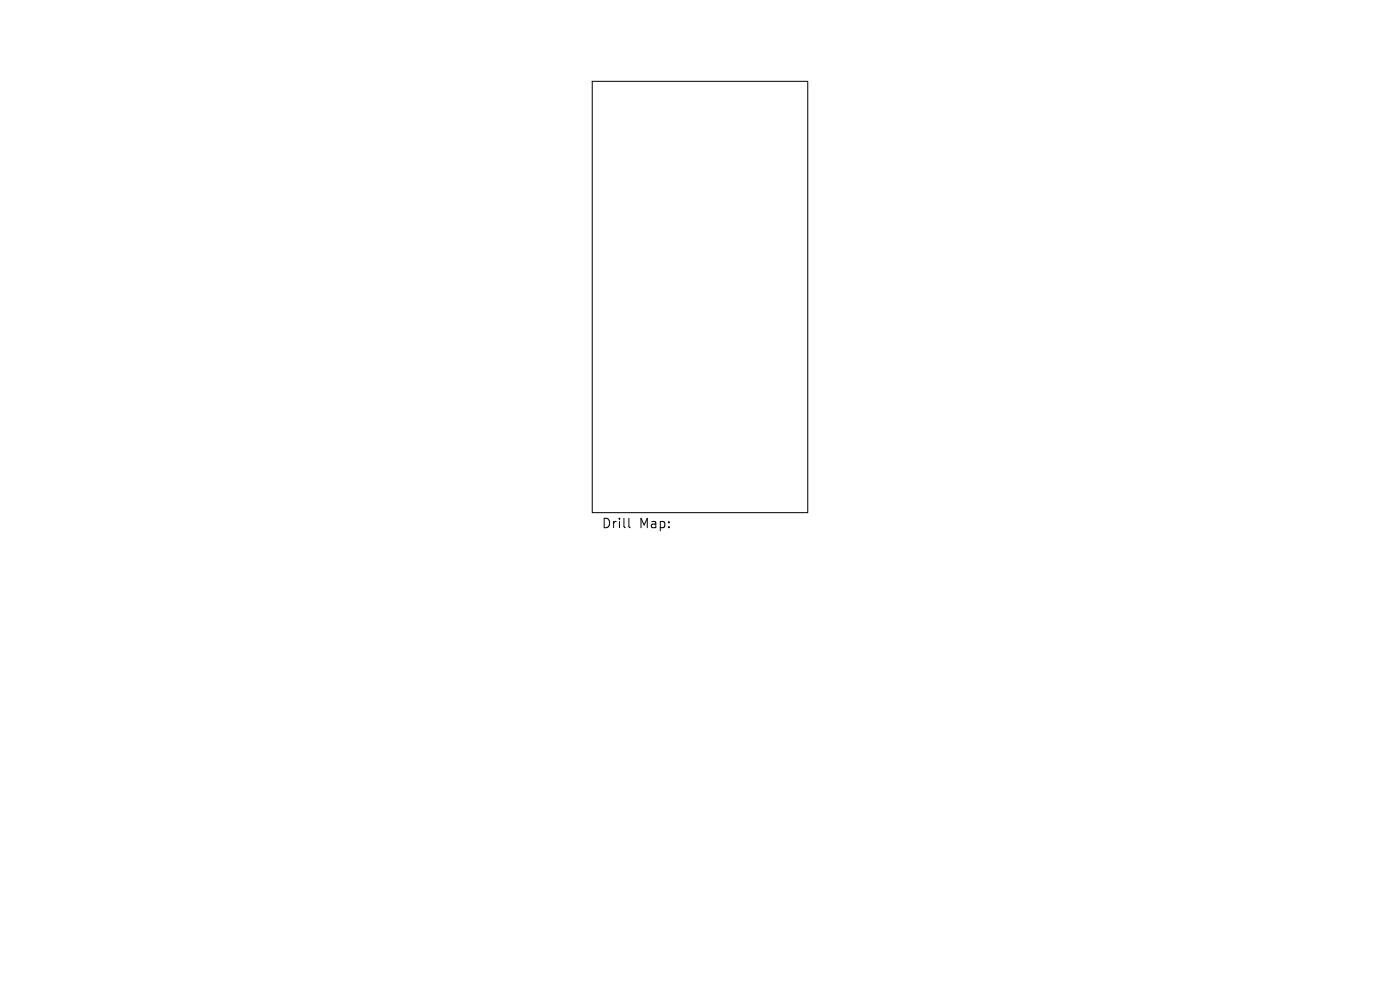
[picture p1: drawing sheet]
<svg xmlns="http://www.w3.org/2000/svg" width="297mm" height="210mm" viewBox="0 0 297 210" stroke-linecap="round" stroke-linejoin="round" font-family="sans-serif">
<defs><g id="words">
<g font-size="2.8">
<text x="127.6" y="112.3">Drill</text>
<text x="135.6" y="112.3">Map:</text>
</g>
</g></defs>
<path d="M125.6 17.3h45.8v91.5h-45.8zM133.4 109.9v1.8l.3 .2" fill="none" stroke="#000" stroke-width=".21"/>
<use href="#words"/>
</svg>
